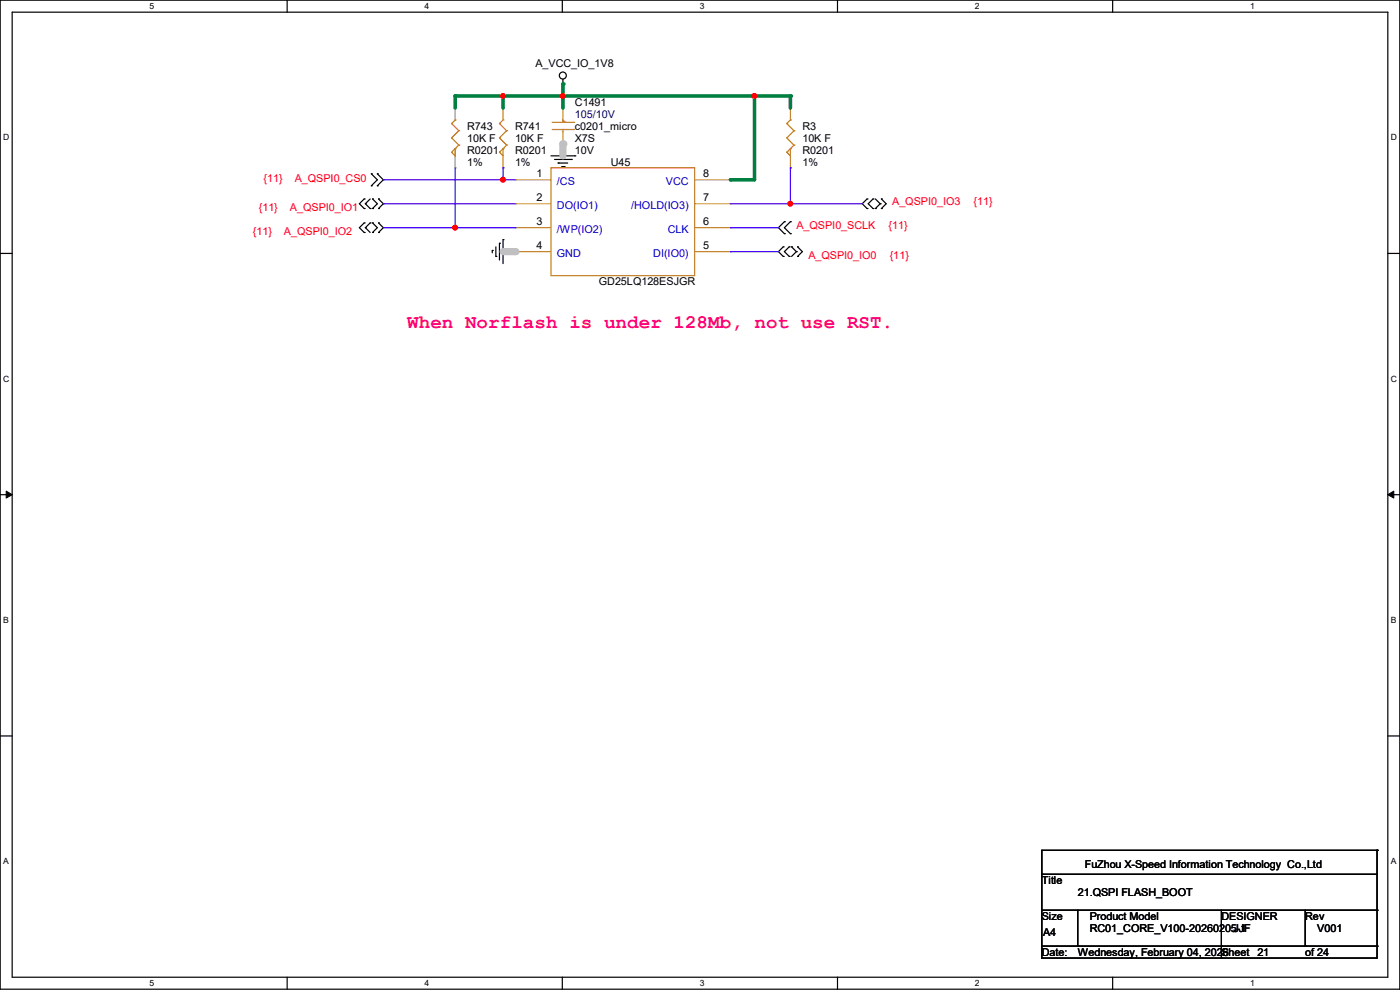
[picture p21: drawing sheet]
<svg xmlns="http://www.w3.org/2000/svg" width="297mm" height="210mm" viewBox="0 0 297 210" stroke-linecap="round" stroke-linejoin="round" font-family="sans-serif">
<defs><g id="words">
<text font-size="4.1" fill="#ff0080" x="86.4" y="69.5">When Norflash is under 128Mb, not use RST.</text>
<g font-size="2.3">
<text x="113.6" y="14.3">A_VCC_IO_1V8</text>
<text x="122" y="22.4">C1491</text>
<text x="99.1" y="27.5">R743</text>
<text x="109.3" y="27.5">R741</text>
<text x="122" y="27.5">c0201_micro</text>
<text x="170.2" y="27.5">R3</text>
<text x="99.1" y="30.1">10K F</text>
<text x="99.1" y="32.6">R0201</text>
<text x="99.1" y="35.1">1%</text>
<text x="109.3" y="30.1">10K F</text>
<text x="109.3" y="32.6">R0201</text>
<text x="109.3" y="35.1">1%</text>
<text x="122" y="30.1">X7S</text>
<text x="122" y="32.6">10V</text>
<text x="129.6" y="35.1">U45</text>
<text x="170.2" y="30.1">10K F</text>
<text x="170.2" y="32.6">R0201</text>
<text x="170.2" y="35.1">1%</text>
<text x="113.8" y="37.6">1</text>
<text x="149.1" y="37.6">8</text>
<text x="113.8" y="42.7">2</text>
<text x="113.8" y="47.8">3</text>
<text x="149.1" y="47.8">6</text>
<text x="149.1" y="42.7">7</text>
<text x="113.8" y="52.8">4</text>
<text x="149.1" y="52.8">5</text>
<text x="127" y="60.5">GD25LQ128ESJGR</text>
<text x="230.2" y="184.2">FuZhou X-Speed Information Technology Co.,Ltd</text>
<text x="221" y="187.5">Title</text>
<text x="228.6" y="190.1">21.QSPI FLASH_BOOT</text>
<text x="221" y="195.2">Size</text>
<text x="231.2" y="195.2">Product Model</text>
<text x="231.2" y="197.7">RC01_CORE_V100-20260205-1</text>
<text x="259.1" y="195.2">DESIGNER</text>
<text x="261.7" y="197.7">JJF</text>
<text x="276.9" y="195.2">Rev</text>
<text x="279.4" y="197.7">V001</text>
<text x="221" y="202.8">Date:</text>
<text x="221.3" y="198.5">A4</text>
<text x="228.6" y="202.8">Wednesday, February 04, 2026</text>
<text x="259.1" y="202.8">Sheet</text>
<text x="266.7" y="202.8">21</text>
<text x="276.9" y="202.8">of 24</text>
</g>
<text font-size="2.3" fill="#000080" x="122" y="25">105/10V</text>
<g font-size="2.3" fill="#f00">
<text x="55.9" y="38.7">{11}</text>
<text x="62.5" y="38.7">A_QSPI0_CS0</text>
<text x="54.9" y="44.8">{11}</text>
<text x="61.5" y="44.8">A_QSPI0_IO1</text>
<text x="189.3" y="43.5">A_QSPI0_IO3</text>
<text x="206.5" y="43.5">{11}</text>
<text x="53.6" y="49.9">{11}</text>
<text x="60.2" y="49.9">A_QSPI0_IO2</text>
<text x="169" y="48.6">A_QSPI0_SCLK</text>
<text x="188.5" y="48.6">{11}</text>
<text x="171.5" y="54.9">A_QSPI0_IO0</text>
<text x="188.8" y="54.9">{11}</text>
</g>
<g font-size="2.3" fill="#00c">
<text x="118.2" y="39.2">/CS</text>
<text x="141.3" y="39.2">VCC</text>
<text x="118.2" y="44.3">DO(IO1)</text>
<text x="133.9" y="44.3">/HOLD(IO3)</text>
<text x="118.2" y="49.4">/WP(IO2)</text>
<text x="141.6" y="49.4">CLK</text>
<text x="118.2" y="54.4">GND</text>
<text x="138.6" y="54.4">DI(IO0)</text>
</g>
<g font-size="1.8">
<text x="31.7" y="1.9">5</text>
<text x="90.1" y="1.9">4</text>
<text x="148.5" y="1.9">3</text>
<text x="206.8" y="1.9">2</text>
<text x="265.2" y="1.9">1</text>
<text x=".7" y="29.8">D</text>
<text x="295.1" y="29.8">D</text>
<text x=".7" y="80.9">C</text>
<text x="295.1" y="80.9">C</text>
<text x=".7" y="132.1">B</text>
<text x="295.1" y="132.1">B</text>
<text x=".7" y="183.3">A</text>
<text x="295.1" y="183.3">A</text>
<text x="31.7" y="209.2">5</text>
<text x="90.1" y="209.2">4</text>
<text x="148.5" y="209.2">3</text>
<text x="206.8" y="209.2">2</text>
<text x="265.2" y="209.2">1</text>
</g>
</g></defs>
<path d="M0 0h297v209.8h-297zM2.6 2.6h291.8v204.7h-291.8z" fill="none" stroke="#000" stroke-width=".25"/>
<g fill="#fff">
<path d="M31.7 .3h1v2h-1z"/>
<path d="M31.7 207.6h1v1.9h-1z"/>
</g>
<path d="M60.9 0v2.6M60.9 207.3v2.5" fill="none" stroke="#000" stroke-width=".25"/>
<g fill="#fff">
<path d="M90.1 .3h1v2h-1z"/>
<path d="M90.1 207.6h1v1.9h-1z"/>
</g>
<path d="M119.3 0v2.6M119.3 207.3v2.5" fill="none" stroke="#000" stroke-width=".25"/>
<g fill="#fff">
<path d="M148.5 .3h.9v2h-.9z"/>
<path d="M148.5 207.6h.9v1.9h-.9z"/>
</g>
<path d="M177.7 0v2.6M177.7 207.3v2.5" fill="none" stroke="#000" stroke-width=".25"/>
<g fill="#fff">
<path d="M206.8 .3h1v2h-1z"/>
<path d="M206.8 207.6h1v1.9h-1z"/>
</g>
<path d="M236.1 0v2.6M236.1 207.3v2.5" fill="none" stroke="#000" stroke-width=".25"/>
<g fill="#fff">
<path d="M265.2 .3h1v2h-1z"/>
<path d="M265.2 207.6h1v1.9h-1z"/>
<path d="M.7 28.2h1.2v1.9h-1.2z"/>
<path d="M295.1 28.2h1.2v1.9h-1.2z"/>
<path d="M.7 79.3h1.2v2h-1.2z"/>
<path d="M295.1 79.3h1.2v2h-1.2z"/>
</g>
<path d="M0 53.8h2.6M294.4 53.8h2.6" fill="none" stroke="#000" stroke-width=".25"/>
<g fill="#fff">
<path d="M.7 130.5h1.2v2h-1.2z"/>
<path d="M295.1 130.5h1.1v2h-1.1z"/>
</g>
<path d="M0 104.9h2.6M294.4 104.9h2.6" fill="none" stroke="#000" stroke-width=".25"/>
<path d="M1.3 104.2l1.3 .7-1.3 .8zM294.4 104.9l1.3-.7v1.5z" fill="#000" stroke="#000" stroke-width=".21"/>
<g fill="#fff">
<path d="M.7 181.7h1.2v2h-1.2z"/>
<path d="M295.1 181.7h1.1v2h-1.1z"/>
</g>
<g fill="none" stroke="#000" stroke-width=".25">
<path d="M119.4 17.8h.1M119.4 16.8v1M78.8 36.9h.1M78.8 39.4h.1M78.8 36.9l1.3 1.2-1.3 1.3M80.1 39.4h.1M80.1 36.9h.1M80.1 36.9l1.2 1.2-1.2 1.3M116.9 33.1h5.1M117.6 33.8h3.6M118.4 34.6h.1M118.4 34.6h2"/>
<path d="M119.2 35.3h.5M119.7 35.3h.1M121.2 33.8h.1M122 33.1h.1M77.3 49.3h.1M77.3 47.3h.1M77.3 42.2h.1M77.3 44.2h.1M77.3 42.2l-1.1 1 1.1 1M77.3 47.3l-1.1 1 1.1 1M77.5 48.3h.1M77.5 43.2h.1"/>
<path d="M77.5 48.3l1 1M77.5 43.2l1 1M78.5 47.3h.1M78.5 44.2h.1M78.5 47.3l-1 1M78.5 42.2l-1 1M79 47.3h.1M79 49.3h.1M79 44.2h.1M79 42.2h.1M79 47.3l1.1 1-1.1 1M79 42.2l1.1 1-1.1 1"/>
<path d="M80.3 47.3h.1M80.3 49.3h.1M80.3 44.2h.1M80.3 42.2h.1M80.3 47.3l1 1-1 1M80.3 42.2l1 1-1 1M104.4 53.1h.1M104.4 53.1v.5M105.2 54.4h.1M105.2 52.4v2M106 51.6h.1M106 51.6v3.6"/>
<path d="M106.7 50.8h.1M106.7 50.8v5.1M166.2 52.4h.1M166.2 54.4h.1M166.2 52.4l-1.1 1 1.1 1M166.4 47h.1M166.4 49.6h.1M166.4 47l-1.3 1.3 1.3 1.3M167.4 52.4h.1M167.4 54.4h.1M167.4 52.4l-1 1 1 1M167.7 49.6h.1"/>
<path d="M167.7 47h.1M167.7 47l-1.3 1.3 1.3 1.3M167.9 52.4h.1M167.9 52.4l1.1 1M169 53.4h.1M169 53.4l-1.1 1M169.2 54.4h.1M169.2 52.4h.1M169.2 52.4l1 1-1 1M183.9 44.2h.1M183.9 42.2h.1M183.9 42.2l-1 1 1 1"/>
<path d="M185.2 44.2h.1M185.2 42.2h.1M185.2 42.2l-1 1 1 1M185.7 44.2h.1M185.7 42.2l1 1M186.7 43.2h.1M186.7 43.2l-1 1M187 42.2h.1M187 44.2h.1M187 42.2l1 1-1 1M0 156.1h2.6M294.4 156.1h2.6"/>
<path d="M221 185.5h.1M221 185.5h71.1M221 193.1h71.1M228.6 193.1v7.6M259.1 193.1v10.1M276.9 193.1v7.6M292.1 180.4h.1M292.1 193.1h.1M292.1 180.4h-71.1v22.8M292.1 180.4v22.8h-71.1M221 203.2h.1M221 200.7h71.1"/>
<path d="M228.6 200.7h.1M259.1 200.7h.1M259.1 203.2h.1M276.9 200.7h.1M292.1 200.7h.1"/>
<circle cx="119.4" cy="16" r=".74"/>
</g>
<g fill="none" stroke="#cc8006" stroke-width=".25">
<path d="M95.8 32.3h.1M95.8 29.3h.1M95.8 26.2h.1M95.8 29.3l1.5 1.5M95.8 26.2l1.5 1.5M96.6 25.4h.1M96.6 31.5h.1M96.6 31.5v1.6l-.8-.8M96.6 25.4l-.8 .8M97.3 30.8h.1M97.3 27.7h.1M97.3 30.8l-1.5 1.5"/>
<path d="M97.3 27.7l-1.5 1.6M106 32.3h.1M106 29.3h.1M106 26.2h.1M106 29.3l1.5 1.5M106 26.2l1.5 1.5M106.7 25.4h.1M106.7 31.5h.1M106.7 31.5v1.6l-.7-.8M106.7 25.4l-.7 .8M107.5 30.8h.1M107.5 27.7h.1"/>
<path d="M107.5 30.8l-1.5 1.5M107.5 27.7l-1.5 1.6M116.9 35.6h30.5v22.9h-30.5zM117.1 27.5h4.6M117.1 26h4.6M119.4 26h.1M119.4 27.5h.1M119.4 26v-.6l.5 .6M119.4 27.5v.5M119.9 26h.1M121.7 27.5h.1M121.7 26h.1"/>
<path d="M166.9 32.3h.1M166.9 29.3h.1M166.9 26.2h.1M166.9 29.3l1.5 1.5M166.9 26.2l1.5 1.5M167.7 25.4h.1M167.7 31.5h.1M167.7 31.5v1.6l-.8-.8M167.7 25.4l-.8 .8M168.4 30.8h.1M168.4 27.7h.1M168.4 30.8l-1.5 1.5"/>
<path d="M168.4 27.7l-1.5 1.6"/>
</g>
<g fill="none" stroke="#a84" stroke-width=".25">
<path d="M96.6 35.6h.1M96.6 22.9h.1M96.6 22.9v2.5M96.6 33.1v2.5M106.7 35.6h.1M106.7 22.9h.1M106.7 22.9v2.5M106.7 33.1v2.5M109.3 38.1h.1M109.3 38.1h7.6M119.4 22.9h.1M119.4 30.5h.1"/>
<path d="M119.4 22.9v2.5M119.4 28v2.5M147.4 38.1h7.6M155 38.1h.1M167.7 35.6h.1M167.7 22.9h.1M167.7 22.9v2.5M167.7 33.1v2.5M109.3 43.2h.1M109.3 48.3h.1M109.3 53.4h.1M109.3 43.2h7.6"/>
<path d="M109.3 48.3h7.6M109.3 53.4h7.6M147.4 43.2h7.6M147.4 48.3h7.6M147.4 53.4h7.6M155 53.4h.1M155 48.3h.1M155 43.2h.1"/>
</g>
<path d="M119.4 17.8v2.6" fill="none" stroke="#008040" stroke-width=".76"/>
<circle cx="119.4" cy="17.8" r=".38" fill="#008040"/>
<path d="M106.7 20.4v2.5" fill="none" stroke="#008040" stroke-width=".76"/>
<circle cx="106.7" cy="20.4" r=".38" fill="#008040"/>
<path d="M106.7 20.4h12.7" fill="none" stroke="#008040" stroke-width=".76"/>
<circle cx="106.7" cy="20.4" r=".38" fill="#008040"/>
<circle cx="106.7" cy="20.3" r=".49" fill="#f00" stroke="#f00" stroke-width=".25"/>
<path d="M119.4 20.4v2.5" fill="none" stroke="#008040" stroke-width=".76"/>
<circle cx="119.4" cy="20.4" r=".38" fill="#008040"/>
<path d="M119.4 20.4h40.7" fill="none" stroke="#008040" stroke-width=".76"/>
<circle cx="119.4" cy="20.4" r=".38" fill="#008040"/>
<g fill="#f00" stroke="#f00" stroke-width=".25">
<circle cx="160" cy="20.3" r=".49"/>
<circle cx="119.4" cy="20.3" r=".49"/>
</g>
<path d="M160.1 20.4v17.7" fill="none" stroke="#008040" stroke-width=".76"/>
<circle cx="160.1" cy="20.4" r=".38" fill="#008040"/>
<path d="M119.4 30.5v2.6" fill="none" stroke="#c0c0c0" stroke-width="1.5"/>
<circle cx="119.4" cy="30.5" r=".76" fill="#c0c0c0"/>
<path d="M106.7 35.6h.1M106.7 35.6v2.5M155 48.3h.1M155 43.2h12.7M155 48.3h10.1M167.7 43.2h.1" fill="none" stroke="#4200ff" stroke-width=".25"/>
<path d="M155 38.1h5.1" fill="none" stroke="#008040" stroke-width=".76"/>
<circle cx="155" cy="38.1" r=".38" fill="#008040"/>
<path d="M81.3 38.1h.1M81.3 38.1h28M106.7 38.1h.1M155 53.4h.1M155 53.4h10.1" fill="none" stroke="#4200ff" stroke-width=".25"/>
<circle cx="106.7" cy="38.1" r=".49" fill="#f00" stroke="#f00" stroke-width=".25"/>
<path d="M106.7 53.4h2.6" fill="none" stroke="#c0c0c0" stroke-width="1.5"/>
<circle cx="109.3" cy="53.4" r=".76" fill="#c0c0c0"/>
<path d="M96.6 35.6v12.7M81.3 43.2h.1M81.3 43.2h28M81.3 48.3h28M96.6 48.3h.1M109.3 48.3h.1" fill="none" stroke="#4200ff" stroke-width=".25"/>
<circle cx="96.5" cy="48.3" r=".49" fill="#f00" stroke="#f00" stroke-width=".25"/>
<path d="M96.6 20.4v2.5" fill="none" stroke="#008040" stroke-width=".76"/>
<circle cx="96.6" cy="20.4" r=".38" fill="#008040"/>
<path d="M96.6 20.4h10.1" fill="none" stroke="#008040" stroke-width=".76"/>
<circle cx="106.7" cy="20.4" r=".38" fill="#008040"/>
<path d="M167.7 35.6h.1M167.7 35.6v7.6M167.7 43.2h.1M167.7 43.2h15.2" fill="none" stroke="#4200ff" stroke-width=".25"/>
<circle cx="167.7" cy="43.2" r=".49" fill="#f00" stroke="#f00" stroke-width=".25"/>
<path d="M167.7 20.4v2.5" fill="none" stroke="#008040" stroke-width=".76"/>
<circle cx="167.7" cy="20.4" r=".38" fill="#008040"/>
<path d="M160.1 20.4h7.6" fill="none" stroke="#008040" stroke-width=".76"/>
<circle cx="160.1" cy="20.4" r=".38" fill="#008040"/>
<g fill="#f00" stroke="#f00" stroke-width=".25">
<circle cx="106.7" cy="20.3" r=".49"/>
<circle cx="160" cy="20.3" r=".49"/>
<circle cx="119.4" cy="20.3" r=".49"/>
<circle cx="106.7" cy="38.1" r=".49"/>
<circle cx="96.5" cy="48.3" r=".49"/>
<circle cx="167.7" cy="43.2" r=".49"/>
</g>
<use href="#words"/>
</svg>
